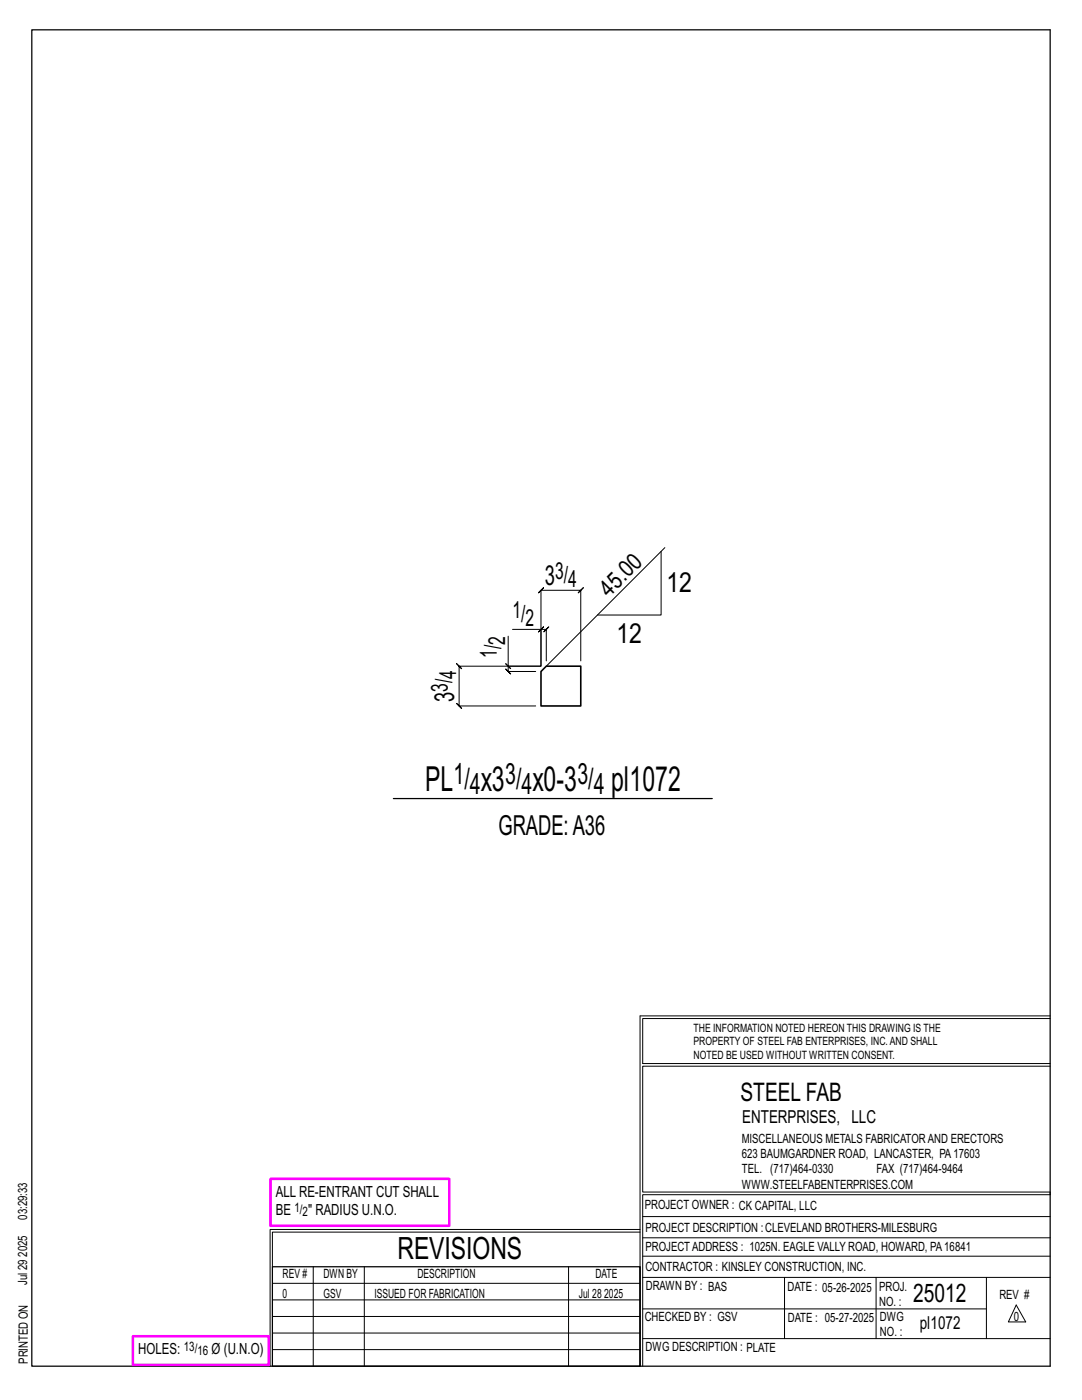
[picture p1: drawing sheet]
<svg xmlns="http://www.w3.org/2000/svg" width="216mm" height="279mm" viewBox="0 0 216 279" stroke-linecap="round" stroke-linejoin="round" font-family="sans-serif">
<defs><g id="words">
<g font-size="6.9">
<text x="84.8" y="157.9">PL</text>
<text x="95.9" y="157.9">x3</text>
<text x="106.2" y="157.9">x0-3</text>
<text x="121.9" y="157.9">pl1072</text>
</g>
<text font-size="6.1" x="79.3" y="251.3">REVISIONS</text>
<g font-size="5.9">
<text x="90.5" y="156.4">1/</text>
<text x="93.8" y="158.4">4</text>
<text x="100.8" y="156.4">3/</text>
<text x="104.1" y="158.4">4</text>
<text x="115.2" y="156.4">3/</text>
<text x="118.5" y="158.4">4</text>
</g>
<g font-size="5.5">
<text x="108.7" y="116.8">3</text>
<text x="133" y="118.2">12</text>
<text x="123" y="128.3">12</text>
<text x="90.6" y="140.1" transform="rotate(-90 90.6 140.1)">3</text>
<text x="99.4" y="166.6">GRADE:A36</text>
</g>
<g font-size="5.1">
<text x="147.8" y="219.8">STEEL FAB</text>
<text x="182.2" y="259.9">25012</text>
</g>
<g font-size="4.7">
<text x="110.8" y="115.6">3/</text>
<text x="113.4" y="117.2">4</text>
<text x="121.5" y="119.3" transform="rotate(-45 121.5 119.3)">45.0</text>
<text x="102.3" y="123.4">1/</text>
<text x="104.9" y="125">2</text>
<text x="99.2" y="131.3" transform="rotate(-90 99.2 131.3)">1/</text>
<text x="100.8" y="128.7" transform="rotate(-90 100.8 128.7)">2</text>
<text x="91" y="135.5" transform="rotate(-90 91 135.5)">4</text>
<text x="89.4" y="138.1" transform="rotate(-90 89.4 138.1)">3/</text>
</g>
<g font-size="3.6">
<text x="148.1" y="224.1">ENTERPRISES, LLC</text>
<text x="183.5" y="265.2">pl1072</text>
</g>
<g font-size="3.1">
<text x="55" y="238.9">ALL RE-ENTRANT CUT SHALL</text>
<text x="55" y="242.5">BE</text>
<text x="61.5" y="242.5">&quot; RADIUS U.N.O.</text>
<text x="27.6" y="270.2">HOLES:</text>
<text x="42.2" y="270.2">Ø (U.N.O)</text>
</g>
<g font-size="2.6">
<text x="58.8" y="241.8">1/</text>
<text x="60.4" y="242.7">2</text>
<text x="36.7" y="269.6">13/</text>
<text x="39.4" y="270.5">16</text>
</g>
<g font-size="2.5">
<text x="148" y="231.2">623 BAUMGARDNER ROAD, LANCASTER, PA17603</text>
<text x="148" y="228.1">MISCELLANEOUS METALS FABRICATORAND ERECTORS</text>
<text x="148" y="237.2">WWW.STEELFABENTERPRISES.COM</text>
<text x="148" y="234.2">TEL. (717)464-0330</text>
<text x="174.9" y="234.2">FAX (717)464-9464</text>
<text x="5.4" y="243.4" transform="rotate(-90 5.4 243.4)">03:29:33</text>
<text x="128.7" y="241.3">PROJECT OWNER : CK CAPITAL, LLC</text>
<text x="128.8" y="246">PROJECT DESCRIPTION :CLEVELAND BROTHERS-MILESBURG</text>
<text x="5.4" y="250.8" transform="rotate(-90 5.4 250.8)">2025</text>
<text x="128.8" y="249.7">PROJECTADDRESS : 1025N. EAGLE VALLY ROAD, HOWARD, PA16841</text>
<text x="5.4" y="256.5" transform="rotate(-90 5.4 256.5)">Jul 29</text>
<text x="56.4" y="255">REV #</text>
<text x="64.5" y="255">DWN BY</text>
<text x="83.3" y="255">DESCRIPTION</text>
<text x="118.8" y="255">DATE</text>
<text x="128.8" y="253.7">CONTRACTOR : KINSLEY CONSTRUCTION, INC.</text>
<text x="128.9" y="257.5">DRAWN BY : BAS</text>
<text x="157.1" y="257.6">DATE : 05-26-2025</text>
<text x="175.4" y="257.7">PROJ.</text>
<text x="56.4" y="259">0</text>
<text x="64.5" y="259">GSV</text>
<text x="74.7" y="259">ISSUED FOR FABRICATION</text>
<text x="115.5" y="259">Jul 28</text>
<text x="120.6" y="259">2025</text>
<text x="128.6" y="263.7">CHECKED BY : GSV</text>
<text x="157.2" y="263.7">DATE : 05-27-2025</text>
<text x="175.4" y="260.7">NO. :</text>
<text x="175.6" y="263.7">DWG</text>
<text x="199.4" y="259.2">REV #</text>
<text x="202.3" y="263.7">0</text>
<text x="128.8" y="269.7">DWG DESCRIPTION : PLATE</text>
<text x="175.6" y="266.7">NO. :</text>
<text x="5.5" y="272.2" transform="rotate(-90 5.5 272.2)">PRINTED ON</text>
</g>
<g font-size="2.3">
<text x="138.4" y="208.6">PROPERTY OF STEEL FAB ENTERPRISES, INC.AND SHALL</text>
<text x="138.4" y="205.9">THE INFORMATION NOTED HEREON THIS DRAWING IS THE</text>
<text x="138.4" y="211.3">NOTED BE USED WITHOUT WRITTEN CONSENT.</text>
</g>
</g></defs>
<g fill="none" stroke="#000" stroke-width=".2">
<path d="M131.9 110v12.7h-12.7M132.7 109.3l-23.7 23.7M100.9 132.5l1 1zM101.4 133v1l-.5-.5 1 1-.5-.5h5.5M102.3 125.6h5.6v7.4h-6.5v-6M107.4 126.1l1-1zM107.9 125.6h1.1l-.5 .5 1-1-.5 .5v6.3M115.9 131.9v-14.1l.5-.5-1 1 .5-.5h-8l.5-.5-1 1 .5-.5v15.2h-16.3l-.5-.5 1 1-.5-.5v7.9l-.5-.5 1 1-.5-.5h15.3M127.7 202.7v70M127.7 202.7h81.8M209.5 203.3h-81.3v9h81.3M209.5 212.8h-81.3v25.1h81.3v.5h-81.3v34.3"/>
<path d="M54.4 259.4h73.3M54.4 256.1h73.3M62.5 252.8v19.9M72.7 252.8v19.9M113.4 252.8v19.9M127.7 245.4h-73.8v27.3M127.7 245.9h-73.3v6.9M128.2 242.8h81.3M128.2 254.9h81.3M128.2 250.7h81.3M128.2 247h81.3M156.5 254.9v12.2"/>
<path d="M174.8 254.9v12.2M196.8 254.9v12.2M54.4 269.3h73.3M54.4 266h73.3M54.4 262.7h73.3M128.2 261.2h68.6M128.2 267.1h81.3M202.8 260.4l1.9 3.4h-3.5z"/>
</g>
<path d="M6.3 6h203.2v266.7h-203.2zM78.5 159.4h63.6M54.4 252.8h73.3v19.9h-73.3z" fill="none" stroke="#000" stroke-width=".25"/>
<path d="M54 235.3h35.6v9.3h-35.6zM26.5 266.7h27.1v5.7h-27.1z" fill="none" stroke="#f0f" stroke-width=".5"/>
<path d="M109 133h6.9v7.9h-8v-6.9z" fill="none" stroke="#000" stroke-width=".32"/>
<use href="#words"/>
</svg>
